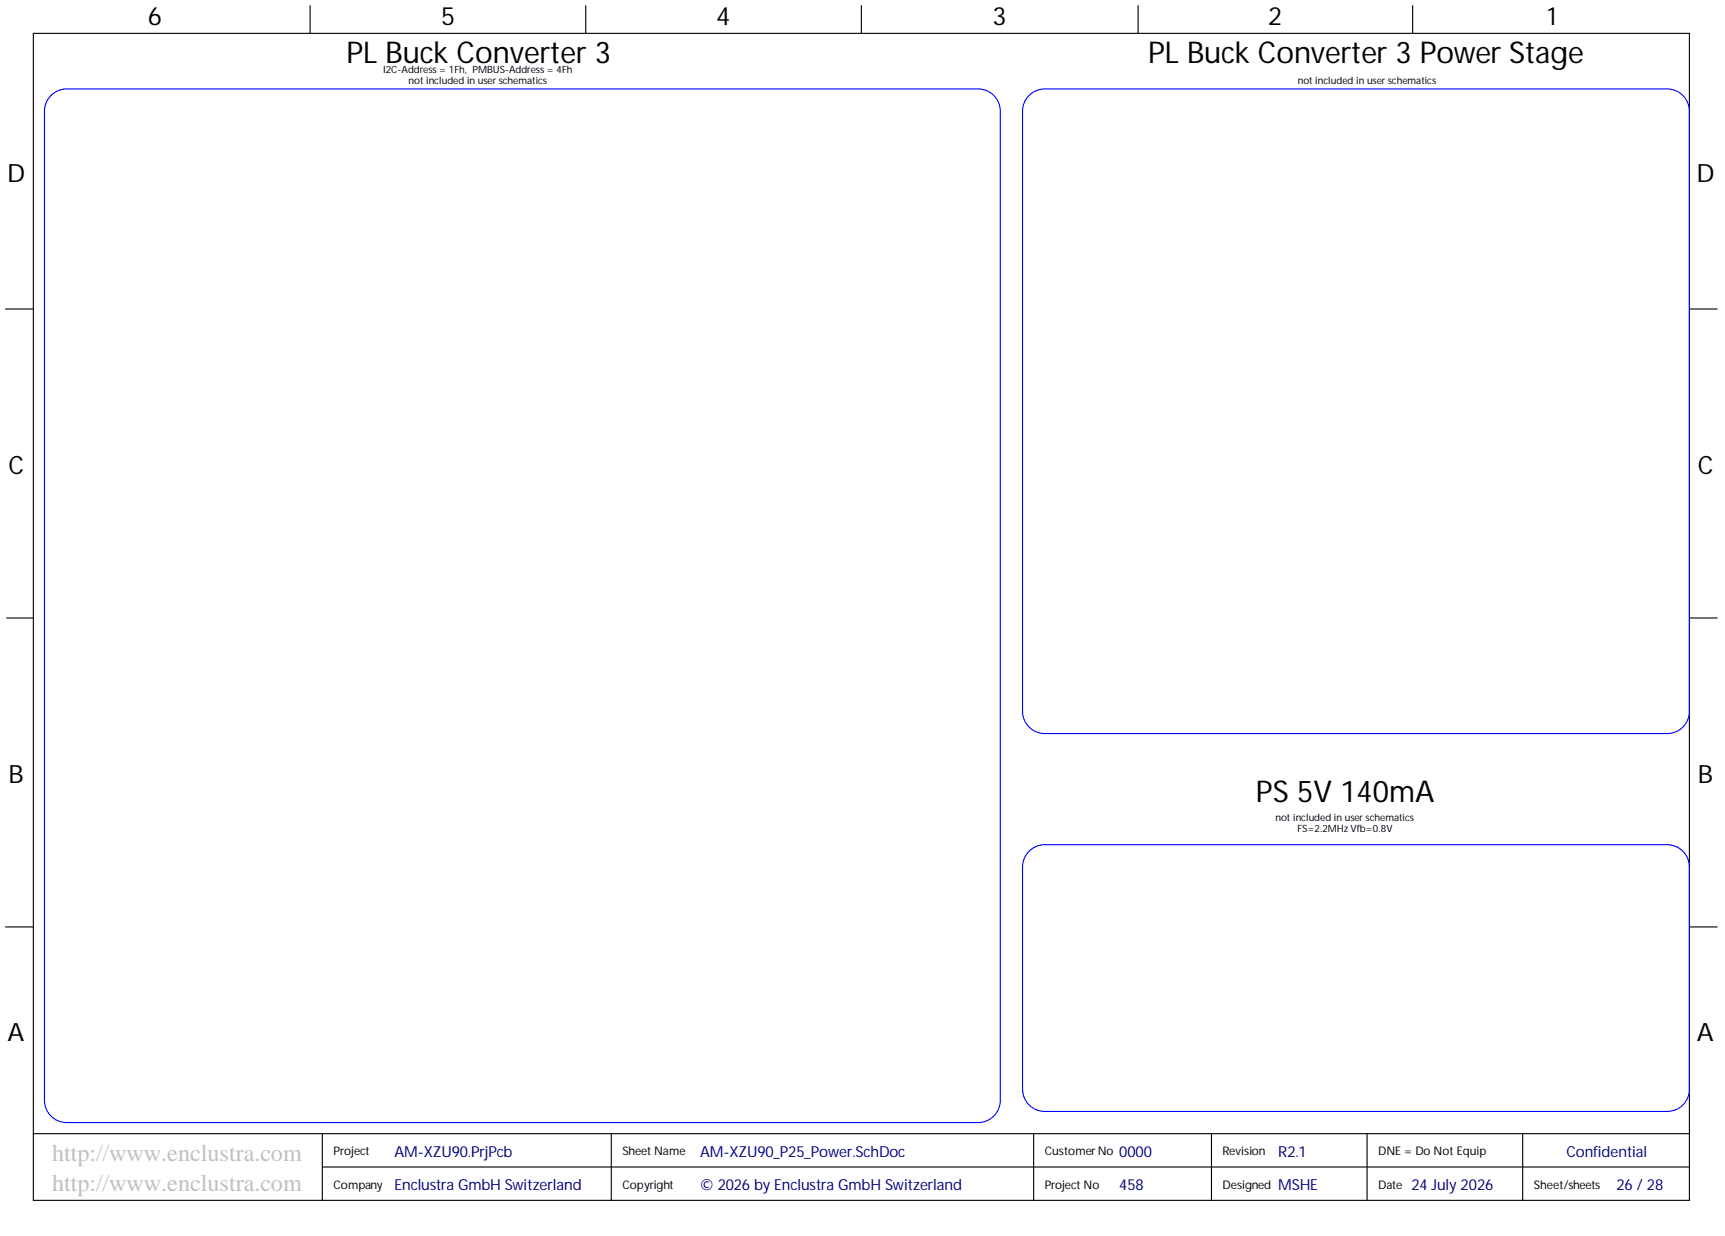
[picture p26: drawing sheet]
<svg xmlns="http://www.w3.org/2000/svg" width="393mm" height="282mm" viewBox="0 0 393 282" stroke-linecap="round" stroke-linejoin="round" font-family="sans-serif">
<defs><g id="words">
<g font-size="6.8">
<text x="79" y="14.3">PL Buck Converter 3</text>
<text x="261.8" y="14.3">PL Buck Converter 3 Power Stage</text>
<text x="286.4" y="182.8">PS 5V 140mA</text>
</g>
<g font-size="5.7">
<text x="33.7" y="5.7">6</text>
<text x="100.6" y="5.7">5</text>
<text x="163.3" y="5.7">4</text>
<text x="226.3" y="5.7">3</text>
<text x="289.2" y="5.7">2</text>
<text x="352.8" y="5.7">1</text>
<text x="1.6" y="41.4">D</text>
<text x="386.8" y="41.4">D</text>
<text x="1.9" y="108.1">C</text>
<text x="387.2" y="108.1">C</text>
<text x="1.9" y="178.5">B</text>
<text x="387.2" y="178.5">B</text>
<text x="1.7" y="237.3">A</text>
<text x="386.9" y="237.3">A</text>
</g>
<g font-size="5.5" fill="#c0c0c0">
<text x="11.9" y="264.7">http://www.enclustra.com</text>
<text x="11.9" y="271.5">http://www.enclustra.com</text>
</g>
<g font-size="3.5" fill="#000080">
<text x="90" y="263.8">AM-XZU90.PrjPcb</text>
<text x="159.7" y="263.8">AM-XZU90_P25_Power.SchDoc</text>
<text x="255.2" y="263.8">0000</text>
<text x="357.2" y="263.8">Confidential</text>
<text x="90" y="271.4">Enclustra GmbH Switzerland</text>
<text x="159.7" y="271.4">© 2026 by Enclustra GmbH Switzerland</text>
<text x="255.2" y="271.4">458</text>
<text x="291.5" y="271.4">MSHE</text>
<text x="321.9" y="271.4">24 July 2026</text>
<text x="368.6" y="271.4">26 / 28</text>
</g>
<text font-size="3.5" fill="#00007c" x="291.5" y="263.8">R2.1</text>
<g font-size="2.7">
<text x="76" y="263.4">Project</text>
<text x="141.9" y="263.4">Sheet Name</text>
<text x="238.2" y="263.4">Customer No</text>
<text x="278.8" y="263.4">Revision</text>
<text x="314.3" y="263.4">DNE = Do Not Equip</text>
<text x="76" y="271">Company</text>
<text x="141.9" y="271">Copyright</text>
<text x="238.2" y="271">Project No</text>
<text x="278.8" y="271">Designed</text>
<text x="314.3" y="271">Date</text>
<text x="349.7" y="271">Sheet/sheets</text>
</g>
<g font-size="2.3">
<text x="87.4" y="16.6">I2C-Address = 1Fh, PMBUS-Address = 4Fh</text>
<text x="93.2" y="19.2">not included in user schematics</text>
<text x="295.9" y="19.2">not included in user schematics</text>
<text x="290.9" y="187.2">not included in user schematics</text>
<text x="295.9" y="189.8">FS=2.2MHz Vfb=0.8V</text>
</g>
</g></defs>
<g fill="none" stroke="#000" stroke-width=".25">
<path d="M7.6 7.6h377.6v266.1h-377.6zM70.7 1.3v6.3M133.6 1.3v6.3M196.4 1.3v6.3M259.5 1.3v6.3M322.1 1.3v6.3M1.3 70.5h6.3M385.2 70.5h6.4M1.5 140.9h6.1M385.2 140.9h6.4M1.3 211.4h6.3M385.2 211.4h6.4"/>
<path d="M7.6 258.5h377.6M73.5 258.5v15.2M139.4 258.5v15.2M235.7 258.5v15.2M276.3 258.5v15.2M311.7 258.5v15.2M347.2 258.5v15.2M73.5 266.1h311.7"/>
</g>
<path d="M11.9 21.5a5 5 0 0 1 3.3-1.2h207.8a5.1 5.1 0 0 1 5.1 5.1v225.5a5.1 5.1 0 0 1-5.1 5.1h-207.8a5.1 5.1 0 0 1-5.1-5.1v-225.5a5.1 5.1 0 0 1 1.8-3.9zM235 21.5a5 5 0 0 1 3.2-1.2h142a5.1 5.1 0 0 1 5 5.1v136.8a5.1 5.1 0 0 1-5 5.1h-142a5.1 5.1 0 0 1-5-5.1v-136.8a5.1 5.1 0 0 1 1.8-3.9zM235 193.8a5 5 0 0 1 3.2-1.2h142a5.1 5.1 0 0 1 5 5.1v50.7a5.1 5.1 0 0 1-5 5.1h-142a5.1 5.1 0 0 1-5-5.1v-50.7a5.1 5.1 0 0 1 1.8-3.9z" fill="none" stroke="#00f" stroke-width=".25"/>
<use href="#words"/>
</svg>
